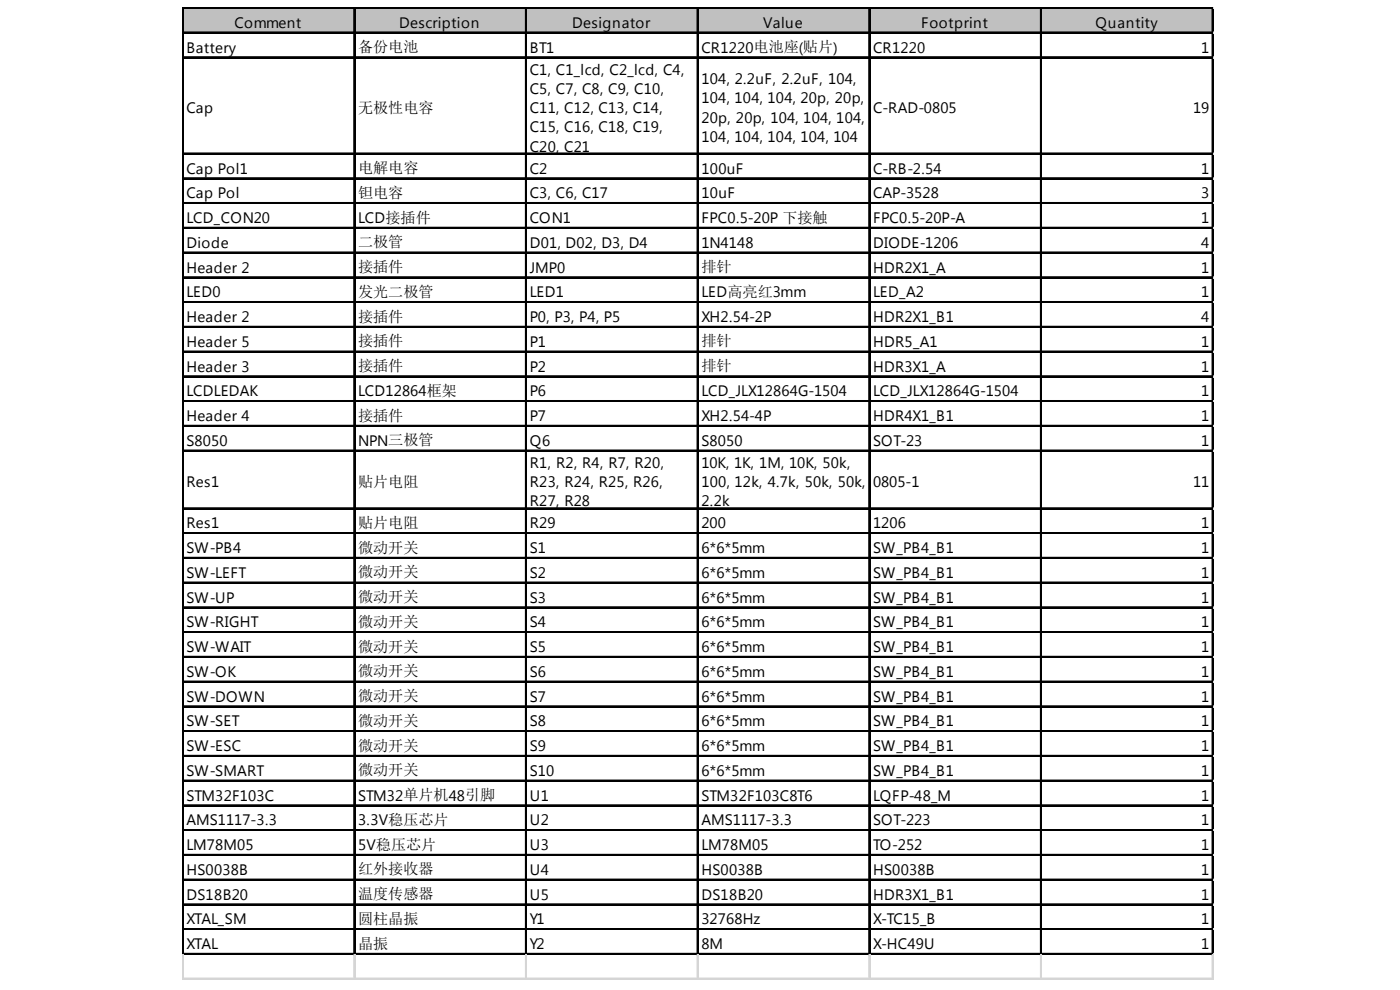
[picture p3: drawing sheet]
<svg xmlns="http://www.w3.org/2000/svg" width="296mm" height="209mm" viewBox="0 0 296 209" stroke-linecap="round" stroke-linejoin="round" font-family="sans-serif">
<defs><g id="words">
<g font-size="3.2">
<text x="49.6" y="5.9">Comment</text>
<text x="84.4" y="5.9">Description</text>
<text x="121" y="5.9">Designator</text>
<text x="161.3" y="5.9">Value</text>
<text x="194.7" y="5.9">Footprint</text>
<text x="231.6" y="5.9">Quantity</text>
<text x="39.4" y="11.1">Battery</text>
<text x="75.7" y="11">备份电池</text>
<text x="112" y="11.1">BT1</text>
<text x="148.3" y="11.1">CR1220电池座(贴片)</text>
<text x="184.6" y="11.1">CR1220</text>
<text x="254" y="11.1">1</text>
<text x="112" y="15.8">C1, C1_lcd, C2_lcd, C4,</text>
<text x="148.3" y="17.8">104, 2.2uF, 2.2uF, 104,</text>
<text x="39.4" y="23.9">Cap</text>
<text x="75.7" y="23.8">无极性电容</text>
<text x="112" y="19.8">C5, C7, C8, C9, C10,</text>
<text x="112" y="23.9">C11, C12, C13, C14,</text>
<text x="148.3" y="21.9">104, 104, 104, 20p, 20p,</text>
<text x="184.6" y="23.9">C-RAD-0805</text>
<text x="252.2" y="23.9">19</text>
<text x="112" y="28">C15, C16, C18, C19,</text>
<text x="148.3" y="25.9">20p, 20p, 104, 104, 104,</text>
<text x="148.3" y="30">104, 104, 104, 104, 104</text>
<text x="112" y="32">C20, C21</text>
<text x="39.4" y="36.7">Cap Pol1</text>
<text x="39.4" y="41.9">Cap Pol</text>
<text x="75.7" y="36.6">电解电容</text>
<text x="75.7" y="41.8">钽电容</text>
<text x="112" y="36.7">C2</text>
<text x="112" y="41.9">C3, C6, C17</text>
<text x="148.3" y="36.7">100uF</text>
<text x="148.3" y="41.9">10uF</text>
<text x="184.6" y="36.7">C-RB-2.54</text>
<text x="184.6" y="41.9">CAP-3528</text>
<text x="254" y="36.7">1</text>
<text x="254" y="41.9">3</text>
<text x="39.4" y="47.1">LCD_CON20</text>
<text x="75.7" y="47.1">LCD接插件</text>
<text x="112" y="47.1">CON1</text>
<text x="148.3" y="47.1">FPC0.5-20P 下接触</text>
<text x="184.6" y="47.1">FPC0.5-20P-A</text>
<text x="254" y="47.1">1</text>
<text x="39.4" y="52.4">Diode</text>
<text x="75.7" y="52.3">二极管</text>
<text x="112" y="52.4">D01, D02, D3, D4</text>
<text x="148.3" y="52.4">1N4148</text>
<text x="184.6" y="52.4">DIODE-1206</text>
<text x="254" y="52.4">4</text>
<text x="39.4" y="57.6">Header 2</text>
<text x="75.7" y="57.5">接插件</text>
<text x="112" y="57.6">JMP0</text>
<text x="148.3" y="57.5">排针</text>
<text x="184.6" y="57.6">HDR2X1_A</text>
<text x="254" y="57.6">1</text>
<text x="39.4" y="62.8">LED0</text>
<text x="75.7" y="62.7">发光二极管</text>
<text x="112" y="62.8">LED1</text>
<text x="148.3" y="62.8">LED高亮红3mm</text>
<text x="184.6" y="62.8">LED_A2</text>
<text x="254" y="62.8">1</text>
<text x="39.4" y="68.1">Header 2</text>
<text x="75.7" y="67.9">接插件</text>
<text x="112" y="68.1">P0, P3, P4, P5</text>
<text x="148.3" y="68.1">XH2.54-2P</text>
<text x="184.6" y="68.1">HDR2X1_B1</text>
<text x="254" y="68.1">4</text>
<text x="39.4" y="73.3">Header 5</text>
<text x="75.7" y="73.2">接插件</text>
<text x="112" y="73.3">P1</text>
<text x="148.3" y="73.2">排针</text>
<text x="184.6" y="73.3">HDR5_A1</text>
<text x="254" y="73.3">1</text>
<text x="39.4" y="78.5">Header 3</text>
<text x="39.4" y="83.8">LCDLEDAK</text>
<text x="75.7" y="78.4">接插件</text>
<text x="75.7" y="83.8">LCD12864框架</text>
<text x="112" y="78.5">P2</text>
<text x="112" y="83.8">P6</text>
<text x="148.3" y="78.4">排针</text>
<text x="148.3" y="83.8">LCD_JLX12864G-1504</text>
<text x="184.6" y="78.5">HDR3X1_A</text>
<text x="184.6" y="83.8">LCD_JLX12864G-1504</text>
<text x="254" y="78.5">1</text>
<text x="254" y="83.8">1</text>
<text x="39.4" y="89">Header 4</text>
<text x="75.7" y="88.9">接插件</text>
<text x="112" y="89">P7</text>
<text x="148.3" y="89">XH2.54-4P</text>
<text x="184.6" y="89">HDR4X1_B1</text>
<text x="254" y="89">1</text>
<text x="39.4" y="94.2">S8050</text>
<text x="75.7" y="94.2">NPN三极管</text>
<text x="112" y="94.2">Q6</text>
<text x="148.3" y="94.2">S8050</text>
<text x="184.6" y="94.2">SOT-23</text>
<text x="254" y="94.2">1</text>
<text x="112" y="98.9">R1, R2, R4, R7, R20,</text>
<text x="148.3" y="98.9">10K, 1K, 1M, 10K, 50k,</text>
<text x="39.4" y="102.9">Res1</text>
<text x="75.7" y="102.8">贴片电阻</text>
<text x="112" y="102.9">R23, R24, R25, R26,</text>
<text x="112" y="107">R27, R28</text>
<text x="148.3" y="102.9">100, 12k, 4.7k, 50k, 50k,</text>
<text x="148.3" y="107">2.2k</text>
<text x="184.6" y="102.9">0805-1</text>
<text x="252.2" y="102.9">11</text>
<text x="39.4" y="111.7">Res1</text>
<text x="75.7" y="111.5">贴片电阻</text>
<text x="112" y="111.7">R29</text>
<text x="148.3" y="111.7">200</text>
<text x="184.6" y="111.7">1206</text>
<text x="254" y="111.7">1</text>
<text x="39.4" y="116.9">SW-PB4</text>
<text x="75.7" y="116.8">微动开关</text>
<text x="112" y="116.9">S1</text>
<text x="148.3" y="116.9">6*6*5mm</text>
<text x="184.6" y="116.9">SW_PB4_B1</text>
<text x="254" y="116.9">1</text>
<text x="39.4" y="122.1">SW-LEFT</text>
<text x="75.7" y="122">微动开关</text>
<text x="112" y="122.1">S2</text>
<text x="148.3" y="122.1">6*6*5mm</text>
<text x="184.6" y="122.1">SW_PB4_B1</text>
<text x="254" y="122.1">1</text>
<text x="39.4" y="127.3">SW-UP</text>
<text x="75.7" y="127.2">微动开关</text>
<text x="112" y="127.3">S3</text>
<text x="148.3" y="127.3">6*6*5mm</text>
<text x="184.6" y="127.3">SW_PB4_B1</text>
<text x="254" y="127.3">1</text>
<text x="39.4" y="132.6">SW-RIGHT</text>
<text x="39.4" y="137.8">SW-WAIT</text>
<text x="75.7" y="132.5">微动开关</text>
<text x="75.7" y="137.7">微动开关</text>
<text x="112" y="132.6">S4</text>
<text x="112" y="137.8">S5</text>
<text x="148.3" y="132.6">6*6*5mm</text>
<text x="148.3" y="137.8">6*6*5mm</text>
<text x="184.6" y="132.6">SW_PB4_B1</text>
<text x="184.6" y="137.8">SW_PB4_B1</text>
<text x="254" y="132.6">1</text>
<text x="254" y="137.8">1</text>
<text x="39.4" y="143">SW-OK</text>
<text x="75.7" y="142.9">微动开关</text>
<text x="112" y="143">S6</text>
<text x="148.3" y="143">6*6*5mm</text>
<text x="184.6" y="143">SW_PB4_B1</text>
<text x="254" y="143">1</text>
<text x="39.4" y="148.3">SW-DOWN</text>
<text x="75.7" y="148.1">微动开关</text>
<text x="112" y="148.3">S7</text>
<text x="148.3" y="148.3">6*6*5mm</text>
<text x="184.6" y="148.3">SW_PB4_B1</text>
<text x="254" y="148.3">1</text>
<text x="39.4" y="153.5">SW-SET</text>
<text x="75.7" y="153.4">微动开关</text>
<text x="112" y="153.5">S8</text>
<text x="148.3" y="153.5">6*6*5mm</text>
<text x="184.6" y="153.5">SW_PB4_B1</text>
<text x="254" y="153.5">1</text>
<text x="39.4" y="158.7">SW-ESC</text>
<text x="75.7" y="158.6">微动开关</text>
<text x="112" y="158.7">S9</text>
<text x="148.3" y="158.7">6*6*5mm</text>
<text x="184.6" y="158.7">SW_PB4_B1</text>
<text x="254" y="158.7">1</text>
<text x="39.4" y="164">SW-SMART</text>
<text x="75.7" y="163.8">微动开关</text>
<text x="112" y="164">S10</text>
<text x="148.3" y="164">6*6*5mm</text>
<text x="184.6" y="164">SW_PB4_B1</text>
<text x="254" y="164">1</text>
<text x="39.4" y="169.2">STM32F103C</text>
<text x="75.7" y="169.2">STM32单片机48引脚</text>
<text x="112" y="169.2">U1</text>
<text x="148.3" y="169.2">STM32F103C8T6</text>
<text x="184.6" y="169.2">LQFP-48_M</text>
<text x="254" y="169.2">1</text>
<text x="39.4" y="174.4">AMS1117-3.3</text>
<text x="39.4" y="179.7">LM78M05</text>
<text x="75.7" y="174.4">3.3V稳压芯片</text>
<text x="75.7" y="179.7">5V稳压芯片</text>
<text x="112" y="174.4">U2</text>
<text x="112" y="179.7">U3</text>
<text x="148.3" y="174.4">AMS1117-3.3</text>
<text x="148.3" y="179.7">LM78M05</text>
<text x="184.6" y="174.4">SOT-223</text>
<text x="184.6" y="179.7">TO-252</text>
<text x="254" y="174.4">1</text>
<text x="254" y="179.7">1</text>
<text x="39.4" y="184.9">HS0038B</text>
<text x="75.7" y="184.8">红外接收器</text>
<text x="112" y="184.9">U4</text>
<text x="148.3" y="184.9">HS0038B</text>
<text x="184.6" y="184.9">HS0038B</text>
<text x="254" y="184.9">1</text>
<text x="39.4" y="190.1">DS18B20</text>
<text x="75.7" y="190">温度传感器</text>
<text x="112" y="190.1">U5</text>
<text x="148.3" y="190.1">DS18B20</text>
<text x="184.6" y="190.1">HDR3X1_B1</text>
<text x="254" y="190.1">1</text>
<text x="39.4" y="195.3">XTAL_SM</text>
<text x="75.7" y="195.2">圆柱晶振</text>
<text x="112" y="195.3">Y1</text>
<text x="148.3" y="195.3">32768Hz</text>
<text x="184.6" y="195.3">X-TC15_B</text>
<text x="254" y="195.3">1</text>
<text x="39.4" y="200.6">XTAL</text>
<text x="75.7" y="200.5">晶振</text>
<text x="112" y="200.6">Y2</text>
<text x="148.3" y="200.6">8M</text>
<text x="184.6" y="200.6">X-HC49U</text>
<text x="254" y="200.6">1</text>
</g>
</g></defs>
<path d="M38.8 1.8h217.8v5.3h-217.8z" fill="#c0c0c0"/>
<g fill="none" stroke="#000" stroke-width=".29">
<path d="M38.5 1.6v200.2M38.7 1.6v200.2M38.8 1.6h217.8M38.8 1.7h217.8M38.8 6.8h217.8M38.8 6.9h217.8M38.8 12h217.8M38.8 12.2h217.8M74.8 1.8v200M75 1.8v200M111.1 1.8v200M111.3 1.8v200"/>
<path d="M147.4 1.8v200M147.6 1.8v200M183.7 1.8v200M183.8 1.8v200M220 1.8v200M220.1 1.8v200M256.3 1.8v200M256.4 1.8v200M38.8 32.4h217.8M38.8 32.5h217.8M38.8 37.6h217.8M38.8 37.7h217.8"/>
<path d="M38.8 42.8h217.8M38.8 43h217.8M38.8 48.1h217.8M38.8 48.2h217.8M38.8 53.3h217.8M38.8 53.4h217.8M38.8 58.5h217.8M38.8 58.7h217.8M38.8 63.7h217.8M38.8 63.9h217.8M38.8 69h217.8M38.8 69.1h217.8"/>
<path d="M38.8 74.2h217.8M38.8 74.4h217.8M38.8 79.4h217.8M38.8 79.6h217.8M38.8 84.7h217.8M38.8 84.8h217.8M38.8 89.9h217.8M38.8 90h217.8M38.8 95.1h217.8M38.8 95.3h217.8M38.8 107.3h217.8M38.8 107.5h217.8"/>
<path d="M38.8 112.6h217.8M38.8 112.7h217.8M38.8 117.8h217.8M38.8 117.9h217.8M38.8 123h217.8M38.8 123.2h217.8M38.8 128.3h217.8M38.8 128.4h217.8M38.8 133.5h217.8M38.8 133.6h217.8M38.8 138.7h217.8M38.8 138.9h217.8"/>
<path d="M38.8 143.9h217.8M38.8 144.1h217.8M38.8 149.2h217.8M38.8 149.3h217.8M38.8 154.4h217.8M38.8 154.6h217.8M38.8 159.6h217.8M38.8 159.8h217.8M38.8 164.9h217.8M38.8 165h217.8M38.8 170.1h217.8M38.8 170.2h217.8"/>
<path d="M38.8 175.3h217.8M38.8 175.5h217.8M38.8 180.6h217.8M38.8 180.7h217.8M38.8 185.8h217.8M38.8 185.9h217.8M38.8 191h217.8M38.8 191.2h217.8M38.8 196.3h217.8M38.8 196.4h217.8M38.8 201.5h217.8M38.8 201.6h217.8"/>
</g>
<g fill="none" stroke="#d4d4d4" stroke-width=".29">
<path d="M256.6 1.6h.1M38.5 201.8v5.3M38.7 201.8v5.3M74.8 201.8v5.3M75 201.8v5.3M111.1 201.8v5.3M111.3 201.8v5.3M147.4 201.8v5.3M147.6 201.8v5.3M183.7 201.8v5.3M183.8 201.8v5.3M220 201.8v5.3"/>
<path d="M220.1 201.8v5.3M256.3 201.8v5.3M256.4 201.8v5.3"/>
</g>
<path d="M256.6 1.6v.2z" fill="#d4d4d4"/>
<path d="M256.6 6.8h.1" fill="none" stroke="#d4d4d4" stroke-width=".29"/>
<path d="M256.6 6.8v.3z" fill="#d4d4d4"/>
<path d="M256.6 12h.1" fill="none" stroke="#d4d4d4" stroke-width=".29"/>
<path d="M256.6 12v.3z" fill="#d4d4d4"/>
<path d="M256.6 32.4h.1" fill="none" stroke="#d4d4d4" stroke-width=".29"/>
<path d="M256.6 32.4v.3z" fill="#d4d4d4"/>
<path d="M256.6 37.6h.1" fill="none" stroke="#d4d4d4" stroke-width=".29"/>
<path d="M256.6 37.6v.3z" fill="#d4d4d4"/>
<path d="M256.6 42.8h.1" fill="none" stroke="#d4d4d4" stroke-width=".29"/>
<path d="M256.6 42.8v.3z" fill="#d4d4d4"/>
<path d="M256.6 48.1h.1" fill="none" stroke="#d4d4d4" stroke-width=".29"/>
<path d="M256.6 48.1v.2z" fill="#d4d4d4"/>
<path d="M256.6 53.3h.1" fill="none" stroke="#d4d4d4" stroke-width=".29"/>
<path d="M256.6 53.3v.3z" fill="#d4d4d4"/>
<path d="M256.6 58.5h.1" fill="none" stroke="#d4d4d4" stroke-width=".29"/>
<path d="M256.6 58.5v.3z" fill="#d4d4d4"/>
<path d="M256.6 63.7h.1" fill="none" stroke="#d4d4d4" stroke-width=".29"/>
<path d="M256.6 63.7v.3z" fill="#d4d4d4"/>
<path d="M256.6 69h.1" fill="none" stroke="#d4d4d4" stroke-width=".29"/>
<path d="M256.6 69v.3z" fill="#d4d4d4"/>
<path d="M256.6 74.2h.1" fill="none" stroke="#d4d4d4" stroke-width=".29"/>
<path d="M256.6 74.2v.3z" fill="#d4d4d4"/>
<path d="M256.6 79.4h.1" fill="none" stroke="#d4d4d4" stroke-width=".29"/>
<path d="M256.6 79.4v.3z" fill="#d4d4d4"/>
<path d="M256.6 84.7h.1" fill="none" stroke="#d4d4d4" stroke-width=".29"/>
<path d="M256.6 84.7v.3z" fill="#d4d4d4"/>
<path d="M256.6 89.9h.1" fill="none" stroke="#d4d4d4" stroke-width=".29"/>
<path d="M256.6 89.9v.3z" fill="#d4d4d4"/>
<path d="M256.6 95.1h.1" fill="none" stroke="#d4d4d4" stroke-width=".29"/>
<path d="M256.6 95.1v.3z" fill="#d4d4d4"/>
<path d="M256.6 107.3h.1" fill="none" stroke="#d4d4d4" stroke-width=".29"/>
<path d="M256.6 107.3v.3z" fill="#d4d4d4"/>
<path d="M256.6 112.6h.1" fill="none" stroke="#d4d4d4" stroke-width=".29"/>
<path d="M256.6 112.6v.3z" fill="#d4d4d4"/>
<path d="M256.6 117.8h.1" fill="none" stroke="#d4d4d4" stroke-width=".29"/>
<path d="M256.6 117.8v.3z" fill="#d4d4d4"/>
<path d="M256.6 123h.1" fill="none" stroke="#d4d4d4" stroke-width=".29"/>
<path d="M256.6 123v.3z" fill="#d4d4d4"/>
<path d="M256.6 128.3h.1" fill="none" stroke="#d4d4d4" stroke-width=".29"/>
<path d="M256.6 128.3v.2z" fill="#d4d4d4"/>
<path d="M256.6 133.5h.1" fill="none" stroke="#d4d4d4" stroke-width=".29"/>
<path d="M256.6 133.5v.3z" fill="#d4d4d4"/>
<path d="M256.6 138.7h.1" fill="none" stroke="#d4d4d4" stroke-width=".29"/>
<path d="M256.6 138.7v.3z" fill="#d4d4d4"/>
<path d="M256.6 143.9h.1" fill="none" stroke="#d4d4d4" stroke-width=".29"/>
<path d="M256.6 143.9v.3z" fill="#d4d4d4"/>
<path d="M256.6 149.2h.1" fill="none" stroke="#d4d4d4" stroke-width=".29"/>
<path d="M256.6 149.2v.3z" fill="#d4d4d4"/>
<path d="M256.6 154.4h.1" fill="none" stroke="#d4d4d4" stroke-width=".29"/>
<path d="M256.6 154.4v.3z" fill="#d4d4d4"/>
<path d="M256.6 159.6h.1" fill="none" stroke="#d4d4d4" stroke-width=".29"/>
<path d="M256.6 159.6v.3z" fill="#d4d4d4"/>
<path d="M256.6 164.9h.1" fill="none" stroke="#d4d4d4" stroke-width=".29"/>
<path d="M256.6 164.9v.3z" fill="#d4d4d4"/>
<path d="M256.6 170.1h.1" fill="none" stroke="#d4d4d4" stroke-width=".29"/>
<path d="M256.6 170.1v.3z" fill="#d4d4d4"/>
<path d="M256.6 175.3h.1" fill="none" stroke="#d4d4d4" stroke-width=".29"/>
<path d="M256.6 175.3v.3z" fill="#d4d4d4"/>
<path d="M256.6 180.6h.1" fill="none" stroke="#d4d4d4" stroke-width=".29"/>
<path d="M256.6 180.6v.3z" fill="#d4d4d4"/>
<path d="M256.6 185.8h.1" fill="none" stroke="#d4d4d4" stroke-width=".29"/>
<path d="M256.6 185.8v.3z" fill="#d4d4d4"/>
<path d="M256.6 191h.1" fill="none" stroke="#d4d4d4" stroke-width=".29"/>
<path d="M256.6 191v.3z" fill="#d4d4d4"/>
<path d="M256.6 196.3h.1" fill="none" stroke="#d4d4d4" stroke-width=".29"/>
<path d="M256.6 196.3v.2z" fill="#d4d4d4"/>
<path d="M256.6 201.5h.1" fill="none" stroke="#d4d4d4" stroke-width=".29"/>
<path d="M256.6 201.5v.3z" fill="#d4d4d4"/>
<path d="M38.5 206.7h218.1M38.5 206.9h218.1" fill="none" stroke="#d4d4d4" stroke-width=".29"/>
<use href="#words"/>
</svg>
